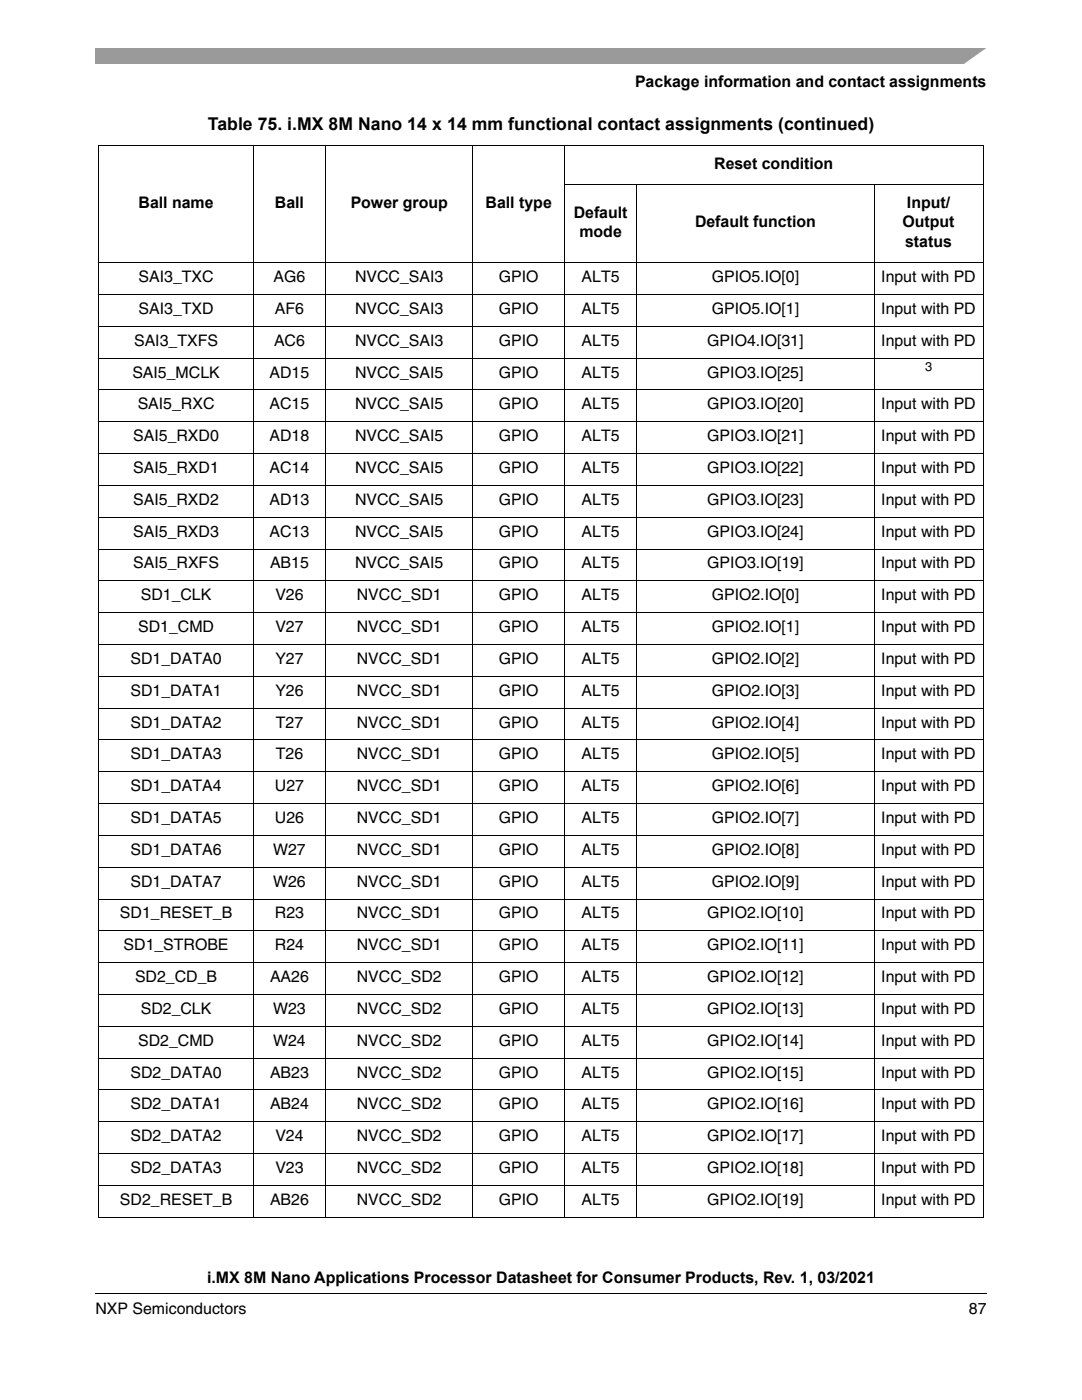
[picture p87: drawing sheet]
<svg xmlns="http://www.w3.org/2000/svg" width="216mm" height="279mm" viewBox="0 0 216 279" stroke-linecap="round" stroke-linejoin="round" font-family="sans-serif">
<defs><g id="words">
<text font-size="3.5" x="41.5" y="25.8">Table 75. i.MX 8M Nano 14 x 14 mm functional contact assignments (continued)</text>
<g font-size="3.2">
<text x="126.7" y="17.4">Package information and contact assignments</text>
<text x="142.5" y="33.7">Reset condition</text>
<text x="27.6" y="41.5">Ball name</text>
<text x="54.8" y="41.5">Ball</text>
<text x="70" y="41.5">Power group</text>
<text x="96.9" y="41.5">Ball type</text>
<text x="181" y="41.5">Input/</text>
<text x="114.5" y="43.4">Default</text>
<text x="115.6" y="47.3">mode</text>
<text x="138.7" y="45.4">Default function</text>
<text x="180.1" y="45.4">Output</text>
<text x="180.6" y="49.2">status</text>
<text x="27.6" y="56.3">SAI3_TXC</text>
<text x="54.6" y="56.3">AG6</text>
<text x="70.8" y="56.3">NVCC_SAI3</text>
<text x="99.5" y="56.3">GPIO</text>
<text x="116.1" y="56.3">ALT5</text>
<text x="142" y="56.3">GPIO5.IO[0]</text>
<text x="175.9" y="56.3">Input with PD</text>
<text x="27.6" y="62.7">SAI3_TXD</text>
<text x="54.8" y="62.7">AF6</text>
<text x="70.8" y="62.7">NVCC_SAI3</text>
<text x="99.5" y="62.7">GPIO</text>
<text x="116.1" y="62.7">ALT5</text>
<text x="142" y="62.7">GPIO5.IO[1]</text>
<text x="175.9" y="62.7">Input with PD</text>
<text x="26.8" y="69">SAI3_TXFS</text>
<text x="54.7" y="69">AC6</text>
<text x="70.8" y="69">NVCC_SAI3</text>
<text x="99.5" y="69">GPIO</text>
<text x="116.1" y="69">ALT5</text>
<text x="141.1" y="69">GPIO4.IO[31]</text>
<text x="175.9" y="69">Input with PD</text>
<text x="26.4" y="75.4">SAI5_MCLK</text>
<text x="53.8" y="75.4">AD15</text>
<text x="70.8" y="75.4">NVCC_SAI5</text>
<text x="99.5" y="75.4">GPIO</text>
<text x="116.1" y="75.4">ALT5</text>
<text x="141.1" y="75.4">GPIO3.IO[25]</text>
<text x="27.5" y="81.7">SAI5_RXC</text>
<text x="53.8" y="81.7">AC15</text>
<text x="70.8" y="81.7">NVCC_SAI5</text>
<text x="99.5" y="81.7">GPIO</text>
<text x="116.1" y="81.7">ALT5</text>
<text x="141.1" y="81.7">GPIO3.IO[20]</text>
<text x="175.9" y="81.7">Input with PD</text>
<text x="26.6" y="88.1">SAI5_RXD0</text>
<text x="53.8" y="88.1">AD18</text>
<text x="70.8" y="88.1">NVCC_SAI5</text>
<text x="99.5" y="88.1">GPIO</text>
<text x="116.1" y="88.1">ALT5</text>
<text x="141.1" y="88.1">GPIO3.IO[21]</text>
<text x="175.9" y="88.1">Input with PD</text>
<text x="26.6" y="94.4">SAI5_RXD1</text>
<text x="53.8" y="94.4">AC14</text>
<text x="70.8" y="94.4">NVCC_SAI5</text>
<text x="99.5" y="94.4">GPIO</text>
<text x="116.1" y="94.4">ALT5</text>
<text x="141.1" y="94.4">GPIO3.IO[22]</text>
<text x="175.9" y="94.4">Input with PD</text>
<text x="26.6" y="100.8">SAI5_RXD2</text>
<text x="53.8" y="100.8">AD13</text>
<text x="70.8" y="100.8">NVCC_SAI5</text>
<text x="99.5" y="100.8">GPIO</text>
<text x="116.1" y="100.8">ALT5</text>
<text x="141.1" y="100.8">GPIO3.IO[23]</text>
<text x="175.9" y="100.8">Input with PD</text>
<text x="26.6" y="107.1">SAI5_RXD3</text>
<text x="53.8" y="107.1">AC13</text>
<text x="70.8" y="107.1">NVCC_SAI5</text>
<text x="99.5" y="107.1">GPIO</text>
<text x="116.1" y="107.1">ALT5</text>
<text x="141.1" y="107.1">GPIO3.IO[24]</text>
<text x="175.9" y="107.1">Input with PD</text>
<text x="26.6" y="113.5">SAI5_RXFS</text>
<text x="53.9" y="113.5">AB15</text>
<text x="70.8" y="113.5">NVCC_SAI5</text>
<text x="99.5" y="113.5">GPIO</text>
<text x="116.1" y="113.5">ALT5</text>
<text x="141.1" y="113.5">GPIO3.IO[19]</text>
<text x="175.9" y="113.5">Input with PD</text>
<text x="28.1" y="119.8">SD1_CLK</text>
<text x="54.9" y="119.8">V26</text>
<text x="71.2" y="119.8">NVCC_SD1</text>
<text x="99.5" y="119.8">GPIO</text>
<text x="116.1" y="119.8">ALT5</text>
<text x="142" y="119.8">GPIO2.IO[0]</text>
<text x="175.9" y="119.8">Input with PD</text>
<text x="27.6" y="126.2">SD1_CMD</text>
<text x="54.9" y="126.2">V27</text>
<text x="71.2" y="126.2">NVCC_SD1</text>
<text x="99.5" y="126.2">GPIO</text>
<text x="116.1" y="126.2">ALT5</text>
<text x="142" y="126.2">GPIO2.IO[1]</text>
<text x="175.9" y="126.2">Input with PD</text>
<text x="26.1" y="132.5">SD1_DATA0</text>
<text x="54.9" y="132.5">Y27</text>
<text x="71.2" y="132.5">NVCC_SD1</text>
<text x="99.5" y="132.5">GPIO</text>
<text x="116.1" y="132.5">ALT5</text>
<text x="142" y="132.5">GPIO2.IO[2]</text>
<text x="175.9" y="132.5">Input with PD</text>
<text x="26.1" y="138.9">SD1_DATA1</text>
<text x="54.9" y="138.9">Y26</text>
<text x="71.2" y="138.9">NVCC_SD1</text>
<text x="99.5" y="138.9">GPIO</text>
<text x="116.1" y="138.9">ALT5</text>
<text x="142" y="138.9">GPIO2.IO[3]</text>
<text x="175.9" y="138.9">Input with PD</text>
<text x="26.1" y="145.2">SD1_DATA2</text>
<text x="55" y="145.2">T27</text>
<text x="71.2" y="145.2">NVCC_SD1</text>
<text x="99.5" y="145.2">GPIO</text>
<text x="116.1" y="145.2">ALT5</text>
<text x="142" y="145.2">GPIO2.IO[4]</text>
<text x="175.9" y="145.2">Input with PD</text>
<text x="26.1" y="151.6">SD1_DATA3</text>
<text x="55" y="151.6">T26</text>
<text x="71.2" y="151.6">NVCC_SD1</text>
<text x="99.5" y="151.6">GPIO</text>
<text x="116.1" y="151.6">ALT5</text>
<text x="142" y="151.6">GPIO2.IO[5]</text>
<text x="175.9" y="151.6">Input with PD</text>
<text x="26.1" y="157.9">SD1_DATA4</text>
<text x="54.8" y="157.9">U27</text>
<text x="71.2" y="157.9">NVCC_SD1</text>
<text x="99.5" y="157.9">GPIO</text>
<text x="116.1" y="157.9">ALT5</text>
<text x="142" y="157.9">GPIO2.IO[6]</text>
<text x="175.9" y="157.9">Input with PD</text>
<text x="26.1" y="164.3">SD1_DATA5</text>
<text x="54.8" y="164.3">U26</text>
<text x="71.2" y="164.3">NVCC_SD1</text>
<text x="99.5" y="164.3">GPIO</text>
<text x="116.1" y="164.3">ALT5</text>
<text x="142" y="164.3">GPIO2.IO[7]</text>
<text x="175.9" y="164.3">Input with PD</text>
<text x="26.1" y="170.6">SD1_DATA6</text>
<text x="54.5" y="170.6">W27</text>
<text x="71.2" y="170.6">NVCC_SD1</text>
<text x="99.5" y="170.6">GPIO</text>
<text x="116.1" y="170.6">ALT5</text>
<text x="142" y="170.6">GPIO2.IO[8]</text>
<text x="175.9" y="170.6">Input with PD</text>
<text x="26.1" y="177">SD1_DATA7</text>
<text x="54.5" y="177">W26</text>
<text x="71.2" y="177">NVCC_SD1</text>
<text x="99.5" y="177">GPIO</text>
<text x="116.1" y="177">ALT5</text>
<text x="142" y="177">GPIO2.IO[9]</text>
<text x="175.9" y="177">Input with PD</text>
<text x="23.9" y="183.3">SD1_RESET_B</text>
<text x="54.8" y="183.3">R23</text>
<text x="71.2" y="183.3">NVCC_SD1</text>
<text x="99.5" y="183.3">GPIO</text>
<text x="116.1" y="183.3">ALT5</text>
<text x="141.1" y="183.3">GPIO2.IO[10]</text>
<text x="175.9" y="183.3">Input with PD</text>
<text x="24.7" y="189.7">SD1_STROBE</text>
<text x="54.8" y="189.7">R24</text>
<text x="71.2" y="189.7">NVCC_SD1</text>
<text x="99.5" y="189.7">GPIO</text>
<text x="116.1" y="189.7">ALT5</text>
<text x="141.1" y="189.7">GPIO2.IO[11]</text>
<text x="175.9" y="189.7">Input with PD</text>
<text x="26.9" y="196">SD2_CD_B</text>
<text x="53.9" y="196">AA26</text>
<text x="71.2" y="196">NVCC_SD2</text>
<text x="99.5" y="196">GPIO</text>
<text x="116.1" y="196">ALT5</text>
<text x="141.1" y="196">GPIO2.IO[12]</text>
<text x="175.9" y="196">Input with PD</text>
<text x="28.1" y="202.4">SD2_CLK</text>
<text x="54.5" y="202.4">W23</text>
<text x="71.2" y="202.4">NVCC_SD2</text>
<text x="99.5" y="202.4">GPIO</text>
<text x="116.1" y="202.4">ALT5</text>
<text x="141.1" y="202.4">GPIO2.IO[13]</text>
<text x="175.9" y="202.4">Input with PD</text>
<text x="27.6" y="208.7">SD2_CMD</text>
<text x="54.5" y="208.7">W24</text>
<text x="71.2" y="208.7">NVCC_SD2</text>
<text x="99.5" y="208.7">GPIO</text>
<text x="116.1" y="208.7">ALT5</text>
<text x="141.1" y="208.7">GPIO2.IO[14]</text>
<text x="175.9" y="208.7">Input with PD</text>
<text x="26.1" y="215.1">SD2_DATA0</text>
<text x="53.9" y="215.1">AB23</text>
<text x="71.2" y="215.1">NVCC_SD2</text>
<text x="99.5" y="215.1">GPIO</text>
<text x="116.1" y="215.1">ALT5</text>
<text x="141.1" y="215.1">GPIO2.IO[15]</text>
<text x="175.9" y="215.1">Input with PD</text>
<text x="26.1" y="221.4">SD2_DATA1</text>
<text x="53.9" y="221.4">AB24</text>
<text x="71.2" y="221.4">NVCC_SD2</text>
<text x="99.5" y="221.4">GPIO</text>
<text x="116.1" y="221.4">ALT5</text>
<text x="141.1" y="221.4">GPIO2.IO[16]</text>
<text x="175.9" y="221.4">Input with PD</text>
<text x="26.1" y="227.8">SD2_DATA2</text>
<text x="54.9" y="227.8">V24</text>
<text x="71.2" y="227.8">NVCC_SD2</text>
<text x="99.5" y="227.8">GPIO</text>
<text x="116.1" y="227.8">ALT5</text>
<text x="141.1" y="227.8">GPIO2.IO[17]</text>
<text x="175.9" y="227.8">Input with PD</text>
<text x="26.1" y="234.1">SD2_DATA3</text>
<text x="54.9" y="234.1">V23</text>
<text x="71.2" y="234.1">NVCC_SD2</text>
<text x="99.5" y="234.1">GPIO</text>
<text x="116.1" y="234.1">ALT5</text>
<text x="141.1" y="234.1">GPIO2.IO[18]</text>
<text x="175.9" y="234.1">Input with PD</text>
<text x="23.9" y="240.5">SD2_RESET_B</text>
<text x="53.9" y="240.5">AB26</text>
<text x="71.2" y="240.5">NVCC_SD2</text>
<text x="99.5" y="240.5">GPIO</text>
<text x="116.1" y="240.5">ALT5</text>
<text x="141.1" y="240.5">GPIO2.IO[19]</text>
<text x="175.9" y="240.5">Input with PD</text>
<text x="41.3" y="256.1">i.MX 8M Nano Applications Processor Datasheet for Consumer Products, Rev. 1, 03/2021</text>
<text x="19" y="262.3">NXP Semiconductors</text>
<text x="193.3" y="262.3">87</text>
</g>
<text font-size="2.5" x="184.6" y="74.1">3</text>
</g></defs>
<path d="M19 258v.2z" fill="#000"/>
<path d="M19 258.1h177.8" fill="none" stroke="#000" stroke-width=".2"/>
<path d="M19 9.5h177.8v3.2h-177.8z" fill="#9a9a9a"/>
<path d="M192 13l5.3-3.8h1.5v3.8z" fill="#fff"/>
<g fill="#fff">
<path d="M19.7 52.4h30.8v6.4h-30.8z"/>
<path d="M50.5 52.4h14.5v6.4h-14.5z"/>
<path d="M65 52.4h29.3v6.4h-29.3z"/>
<path d="M112.6 52.4h14.5v6.4h-14.5z"/>
<path d="M127.1 52.4h47.3v6.4h-47.3z"/>
<path d="M174.4 52.4h21.8v6.4h-21.8z"/>
<path d="M19.7 58.8h30.8v6.3h-30.8z"/>
<path d="M50.5 58.8h14.5v6.3h-14.5z"/>
<path d="M65 58.8h29.3v6.3h-29.3z"/>
<path d="M112.6 58.8h14.5v6.3h-14.5z"/>
<path d="M127.1 58.8h47.3v6.3h-47.3z"/>
<path d="M174.4 58.8h21.8v6.3h-21.8z"/>
<path d="M19.7 65.1h30.8v6.4h-30.8z"/>
<path d="M50.5 65.1h14.5v6.4h-14.5z"/>
<path d="M65 65.1h29.3v6.4h-29.3z"/>
<path d="M112.6 65.1h14.5v6.4h-14.5z"/>
<path d="M127.1 65.1h47.3v6.4h-47.3z"/>
<path d="M174.4 65.1h21.8v6.4h-21.8z"/>
<path d="M19.7 71.5h30.8v6.3h-30.8z"/>
<path d="M50.5 71.5h14.5v6.3h-14.5z"/>
<path d="M65 71.5h29.3v6.3h-29.3z"/>
<path d="M112.6 71.5h14.5v6.3h-14.5z"/>
<path d="M127.1 71.5h47.3v6.3h-47.3z"/>
<path d="M174.4 71.5h21.8v6.3h-21.8z"/>
<path d="M19.7 77.8h30.8v6.4h-30.8z"/>
<path d="M50.5 77.8h14.5v6.4h-14.5z"/>
<path d="M65 77.8h29.3v6.4h-29.3z"/>
<path d="M112.6 77.8h14.5v6.4h-14.5z"/>
<path d="M127.1 77.8h47.3v6.4h-47.3z"/>
<path d="M174.4 77.8h21.8v6.4h-21.8z"/>
<path d="M19.7 84.2h30.8v6.3h-30.8z"/>
<path d="M50.5 84.2h14.5v6.3h-14.5z"/>
<path d="M65 84.2h29.3v6.3h-29.3z"/>
<path d="M112.6 84.2h14.5v6.3h-14.5z"/>
<path d="M127.1 84.2h47.3v6.3h-47.3z"/>
<path d="M174.4 84.2h21.8v6.3h-21.8z"/>
<path d="M19.7 90.5h30.8v6.4h-30.8z"/>
<path d="M50.5 90.5h14.5v6.4h-14.5z"/>
<path d="M65 90.5h29.3v6.4h-29.3z"/>
<path d="M112.6 90.5h14.5v6.4h-14.5z"/>
<path d="M127.1 90.5h47.3v6.4h-47.3z"/>
<path d="M174.4 90.5h21.8v6.4h-21.8z"/>
<path d="M19.7 96.9h30.8v6.3h-30.8z"/>
<path d="M50.5 96.9h14.5v6.3h-14.5z"/>
<path d="M65 96.9h29.3v6.3h-29.3z"/>
<path d="M112.6 96.9h14.5v6.3h-14.5z"/>
<path d="M127.1 96.9h47.3v6.3h-47.3z"/>
<path d="M174.4 96.9h21.8v6.3h-21.8z"/>
<path d="M19.7 103.2h30.8v6.4h-30.8z"/>
<path d="M50.5 103.2h14.5v6.4h-14.5z"/>
<path d="M65 103.2h29.3v6.4h-29.3z"/>
<path d="M112.6 103.2h14.5v6.4h-14.5z"/>
<path d="M127.1 103.2h47.3v6.4h-47.3z"/>
<path d="M174.4 103.2h21.8v6.4h-21.8z"/>
<path d="M19.7 109.6h30.8v6.3h-30.8z"/>
<path d="M50.5 109.6h14.5v6.3h-14.5z"/>
<path d="M65 109.6h29.3v6.3h-29.3z"/>
<path d="M112.6 109.6h14.5v6.3h-14.5z"/>
<path d="M127.1 109.6h47.3v6.3h-47.3z"/>
<path d="M174.4 109.6h21.8v6.3h-21.8z"/>
<path d="M19.7 115.9h30.8v6.4h-30.8z"/>
<path d="M50.5 115.9h14.5v6.4h-14.5z"/>
<path d="M65 115.9h29.3v6.4h-29.3z"/>
<path d="M112.6 115.9h14.5v6.4h-14.5z"/>
<path d="M127.1 115.9h47.3v6.4h-47.3z"/>
<path d="M174.4 115.9h21.8v6.4h-21.8z"/>
<path d="M19.7 122.3h30.8v6.3h-30.8z"/>
<path d="M50.5 122.3h14.5v6.3h-14.5z"/>
<path d="M65 122.3h29.3v6.3h-29.3z"/>
<path d="M112.6 122.3h14.5v6.3h-14.5z"/>
<path d="M127.1 122.3h47.3v6.3h-47.3z"/>
<path d="M174.4 122.3h21.8v6.3h-21.8z"/>
<path d="M19.7 128.6h30.8v6.4h-30.8z"/>
<path d="M50.5 128.6h14.5v6.4h-14.5z"/>
<path d="M65 128.6h29.3v6.4h-29.3z"/>
<path d="M112.6 128.6h14.5v6.4h-14.5z"/>
<path d="M127.1 128.6h47.3v6.4h-47.3z"/>
<path d="M174.4 128.6h21.8v6.4h-21.8z"/>
<path d="M19.7 135h30.8v6.3h-30.8z"/>
<path d="M50.5 135h14.5v6.3h-14.5z"/>
<path d="M65 135h29.3v6.3h-29.3z"/>
<path d="M112.6 135h14.5v6.3h-14.5z"/>
<path d="M127.1 135h47.3v6.3h-47.3z"/>
<path d="M174.4 135h21.8v6.3h-21.8z"/>
<path d="M19.7 141.3h30.8v6.4h-30.8z"/>
<path d="M50.5 141.3h14.5v6.4h-14.5z"/>
<path d="M65 141.3h29.3v6.4h-29.3z"/>
<path d="M112.6 141.3h14.5v6.4h-14.5z"/>
<path d="M127.1 141.3h47.3v6.4h-47.3z"/>
<path d="M174.4 141.3h21.8v6.4h-21.8z"/>
<path d="M19.7 147.7h30.8v6.3h-30.8z"/>
<path d="M50.5 147.7h14.5v6.3h-14.5z"/>
<path d="M65 147.7h29.3v6.3h-29.3z"/>
<path d="M112.6 147.7h14.5v6.3h-14.5z"/>
<path d="M127.1 147.7h47.3v6.3h-47.3z"/>
<path d="M174.4 147.7h21.8v6.3h-21.8z"/>
<path d="M19.7 154h30.8v6.4h-30.8z"/>
<path d="M50.5 154h14.5v6.4h-14.5z"/>
<path d="M65 154h29.3v6.4h-29.3z"/>
<path d="M112.6 154h14.5v6.4h-14.5z"/>
<path d="M127.1 154h47.3v6.4h-47.3z"/>
<path d="M174.4 154h21.8v6.4h-21.8z"/>
<path d="M19.7 160.4h30.8v6.3h-30.8z"/>
<path d="M50.5 160.4h14.5v6.3h-14.5z"/>
<path d="M65 160.4h29.3v6.3h-29.3z"/>
<path d="M112.6 160.4h14.5v6.3h-14.5z"/>
<path d="M127.1 160.4h47.3v6.3h-47.3z"/>
<path d="M174.4 160.4h21.8v6.3h-21.8z"/>
<path d="M19.7 166.7h30.8v6.4h-30.8z"/>
<path d="M50.5 166.7h14.5v6.4h-14.5z"/>
<path d="M65 166.7h29.3v6.4h-29.3z"/>
<path d="M112.6 166.7h14.5v6.4h-14.5z"/>
<path d="M127.1 166.7h47.3v6.4h-47.3z"/>
<path d="M174.4 166.7h21.8v6.4h-21.8z"/>
<path d="M19.7 173.1h30.8v6.3h-30.8z"/>
<path d="M50.5 173.1h14.5v6.3h-14.5z"/>
<path d="M65 173.1h29.3v6.3h-29.3z"/>
<path d="M112.6 173.1h14.5v6.3h-14.5z"/>
<path d="M127.1 173.1h47.3v6.3h-47.3z"/>
<path d="M174.4 173.1h21.8v6.3h-21.8z"/>
<path d="M19.7 179.4h30.8v6.4h-30.8z"/>
<path d="M50.5 179.4h14.5v6.4h-14.5z"/>
<path d="M65 179.4h29.3v6.4h-29.3z"/>
<path d="M112.6 179.4h14.5v6.4h-14.5z"/>
<path d="M127.1 179.4h47.3v6.4h-47.3z"/>
<path d="M174.4 179.4h21.8v6.4h-21.8z"/>
<path d="M19.7 185.8h30.8v6.3h-30.8z"/>
<path d="M50.5 185.8h14.5v6.3h-14.5z"/>
<path d="M65 185.8h29.3v6.3h-29.3z"/>
<path d="M112.6 185.8h14.5v6.3h-14.5z"/>
<path d="M127.1 185.8h47.3v6.3h-47.3z"/>
<path d="M174.4 185.8h21.8v6.3h-21.8z"/>
<path d="M19.7 192.1h30.8v6.4h-30.8z"/>
<path d="M50.5 192.1h14.5v6.4h-14.5z"/>
<path d="M65 192.1h29.3v6.4h-29.3z"/>
<path d="M112.6 192.1h14.5v6.4h-14.5z"/>
<path d="M127.1 192.1h47.3v6.4h-47.3z"/>
<path d="M174.4 192.1h21.8v6.4h-21.8z"/>
<path d="M19.7 198.5h30.8v6.3h-30.8z"/>
<path d="M50.5 198.5h14.5v6.3h-14.5z"/>
<path d="M65 198.5h29.3v6.3h-29.3z"/>
<path d="M112.6 198.5h14.5v6.3h-14.5z"/>
<path d="M127.1 198.5h47.3v6.3h-47.3z"/>
<path d="M174.4 198.5h21.8v6.3h-21.8z"/>
<path d="M19.7 204.8h30.8v6.4h-30.8z"/>
<path d="M50.5 204.8h14.5v6.4h-14.5z"/>
<path d="M65 204.8h29.3v6.4h-29.3z"/>
<path d="M112.6 204.8h14.5v6.4h-14.5z"/>
<path d="M127.1 204.8h47.3v6.4h-47.3z"/>
<path d="M174.4 204.8h21.8v6.4h-21.8z"/>
<path d="M19.7 211.2h30.8v6.3h-30.8z"/>
<path d="M50.5 211.2h14.5v6.3h-14.5z"/>
<path d="M65 211.2h29.3v6.3h-29.3z"/>
<path d="M112.6 211.2h14.5v6.3h-14.5z"/>
<path d="M127.1 211.2h47.3v6.3h-47.3z"/>
<path d="M174.4 211.2h21.8v6.3h-21.8z"/>
<path d="M19.7 217.5h30.8v6.4h-30.8z"/>
<path d="M50.5 217.5h14.5v6.4h-14.5z"/>
<path d="M65 217.5h29.3v6.4h-29.3z"/>
<path d="M112.6 217.5h14.5v6.4h-14.5z"/>
<path d="M127.1 217.5h47.3v6.4h-47.3z"/>
<path d="M174.4 217.5h21.8v6.4h-21.8z"/>
<path d="M19.7 223.9h30.8v6.3h-30.8z"/>
<path d="M50.5 223.9h14.5v6.3h-14.5z"/>
<path d="M65 223.9h29.3v6.3h-29.3z"/>
<path d="M112.6 223.9h14.5v6.3h-14.5z"/>
<path d="M127.1 223.9h47.3v6.3h-47.3z"/>
<path d="M174.4 223.9h21.8v6.3h-21.8z"/>
<path d="M19.7 230.2h30.8v6.4h-30.8z"/>
<path d="M50.5 230.2h14.5v6.4h-14.5z"/>
<path d="M65 230.2h29.3v6.4h-29.3z"/>
<path d="M112.6 230.2h14.5v6.4h-14.5z"/>
<path d="M127.1 230.2h47.3v6.4h-47.3z"/>
<path d="M174.4 230.2h21.8v6.4h-21.8z"/>
<path d="M19.7 236.6h30.8v6.3h-30.8z"/>
<path d="M50.5 236.6h14.5v6.3h-14.5z"/>
<path d="M65 236.6h29.3v6.3h-29.3z"/>
<path d="M112.6 236.6h14.5v6.3h-14.5z"/>
<path d="M127.1 236.6h47.3v6.3h-47.3z"/>
<path d="M174.4 236.6h21.8v6.3h-21.8z"/>
<path d="M19.7 29.1h30.8v23.3h-30.8z"/>
<path d="M50.5 29.1h14.5v23.3h-14.5z"/>
<path d="M65 29.1h29.3v23.3h-29.3z"/>
<path d="M94.3 29.1h18.3v23.3h-18.3z"/>
<path d="M112.6 29.1h83.6v7.8h-83.6z"/>
<path d="M112.6 36.9h14.5v15.5h-14.5z"/>
<path d="M127.1 36.9h47.3v15.5h-47.3z"/>
<path d="M174.4 36.9h21.8v15.5h-21.8z"/>
</g>
<g fill="none" stroke="#000" stroke-width=".2">
<path d="M19.6 29.1h176.7M19.7 29.2v213.6M50.5 29v214M65 29v214M94.3 29v214M112.5 36.9h83.8M112.6 29v214M127.1 36.8v206.2M174.4 36.8v206.2M196.2 29.2v213.6M19.6 52.4h176.7M19.6 58.8h176.7"/>
<path d="M19.6 65.1h176.7M19.6 71.5h176.7M19.6 77.8h176.7M19.6 84.2h176.7M19.6 90.5h176.7M19.6 96.9h176.7M19.6 103.2h176.7M19.6 109.6h176.7M19.6 115.9h176.7M19.6 122.3h176.7M19.6 128.6h176.7M19.6 135h176.7"/>
<path d="M19.6 141.3h176.7M19.6 147.7h176.7M19.6 154h176.7M19.6 160.4h176.7M19.6 166.7h176.7M19.6 173.1h176.7M19.6 179.4h176.7M19.6 185.8h176.7M19.6 192.1h176.7M19.6 198.5h176.7M19.6 204.8h176.7M19.6 211.2h176.7"/>
<path d="M19.6 217.5h176.7M19.6 223.9h176.7M19.6 230.2h176.7M19.6 236.6h176.7M19.6 242.9h176.7"/>
</g>
<use href="#words"/>
</svg>
